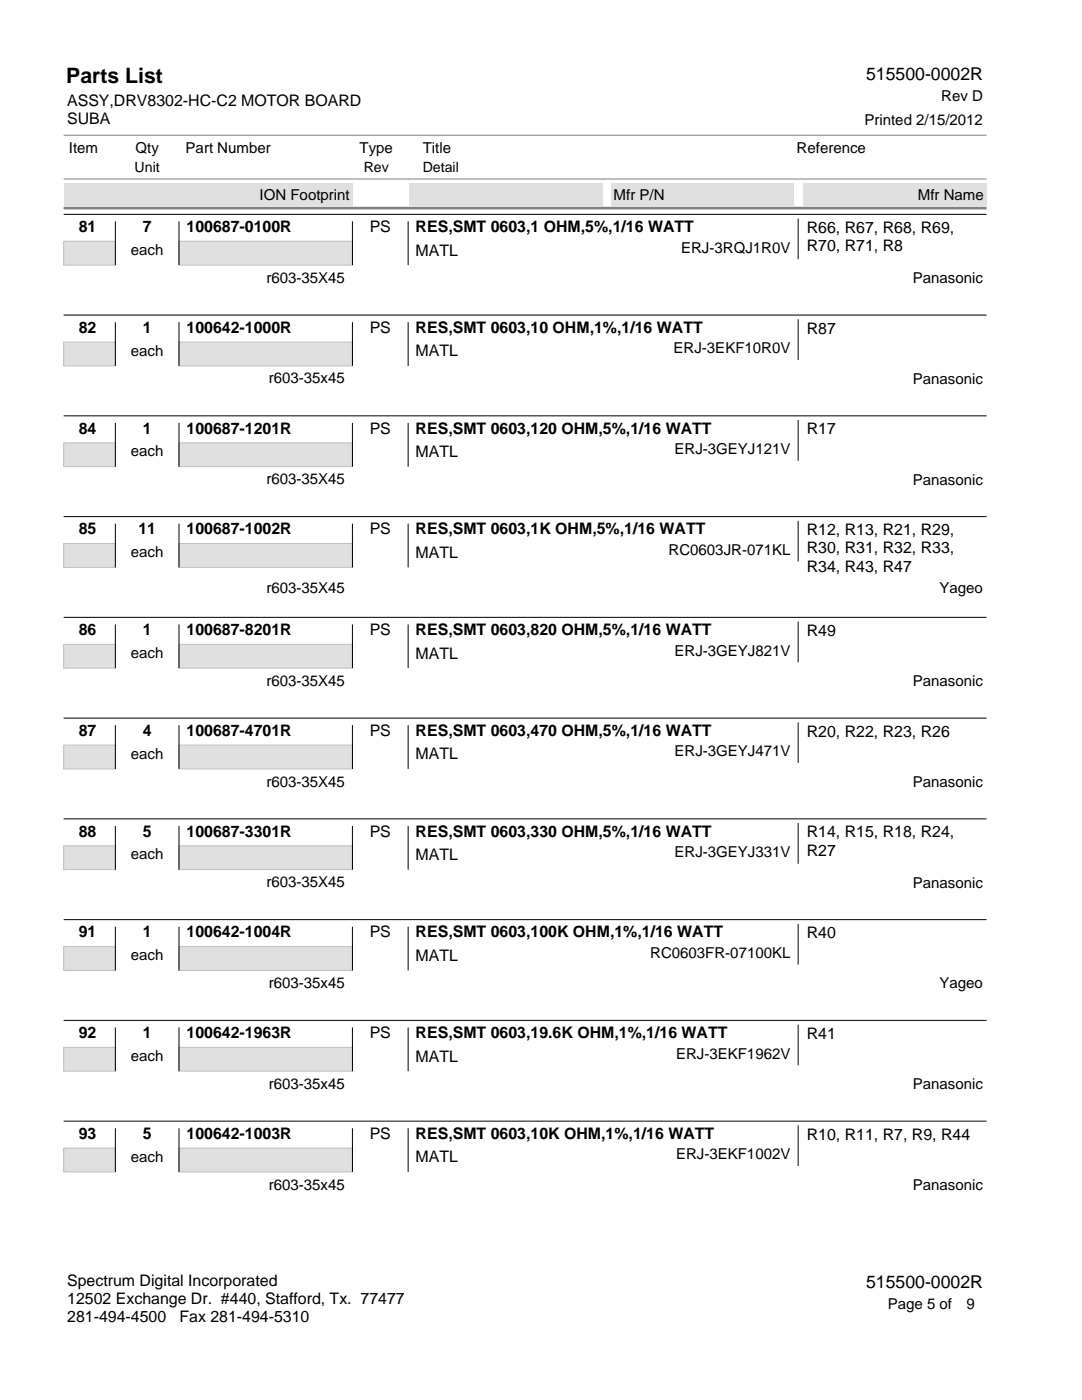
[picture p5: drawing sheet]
<svg xmlns="http://www.w3.org/2000/svg" width="216mm" height="279mm" viewBox="0 0 216 279" stroke-linecap="round" stroke-linejoin="round" font-family="sans-serif">
<defs><g id="words">
<text font-size="4.2" x="13.2" y="16.5">Parts List</text>
<g font-size="3.5">
<text x="172.8" y="15.9">515500-0002R</text>
<text x="172.8" y="257">515500-0002R</text>
</g>
<g font-size="3.2">
<text x="13.4" y="21.1">ASSY,DRV8302-HC-C2 MOTOR BOARD</text>
<text x="13.4" y="24.7">SUBA</text>
<text x="15.7" y="46.3">81</text>
<text x="28.5" y="46.3">7</text>
<text x="37.2" y="46.3">100687-0100R</text>
<text x="73.8" y="46.3">PS</text>
<text x="82.9" y="46.3">RES,SMT 0603,1 OHM,5%,1/16 WATT</text>
<text x="161" y="46.5">R66, R67, R68, R69,</text>
<text x="82.9" y="51">MATL</text>
<text x="161" y="50.1">R70, R71, R8</text>
<text x="15.7" y="66.4">82</text>
<text x="28.5" y="66.4">1</text>
<text x="37.2" y="66.4">100642-1000R</text>
<text x="73.8" y="66.4">PS</text>
<text x="82.9" y="66.4">RES,SMT 0603,10 OHM,1%,1/16 WATT</text>
<text x="82.9" y="71.1">MATL</text>
<text x="161" y="66.6">R87</text>
<text x="15.7" y="86.6">84</text>
<text x="28.5" y="86.6">1</text>
<text x="37.2" y="86.6">100687-1201R</text>
<text x="73.8" y="86.6">PS</text>
<text x="82.9" y="86.6">RES,SMT 0603,120 OHM,5%,1/16 WATT</text>
<text x="161" y="86.7">R17</text>
<text x="82.9" y="91.2">MATL</text>
<text x="15.7" y="106.7">85</text>
<text x="27.6" y="106.7">11</text>
<text x="37.2" y="106.7">100687-1002R</text>
<text x="73.8" y="106.7">PS</text>
<text x="82.9" y="106.7">RES,SMT 0603,1K OHM,5%,1/16 WATT</text>
<text x="161" y="106.8">R12, R13, R21, R29,</text>
<text x="82.9" y="111.3">MATL</text>
<text x="161" y="110.4">R30, R31, R32, R33,</text>
<text x="161" y="114.1">R34, R43, R47</text>
<text x="15.7" y="126.8">86</text>
<text x="28.5" y="126.8">1</text>
<text x="37.2" y="126.8">100687-8201R</text>
<text x="73.8" y="126.8">PS</text>
<text x="82.9" y="126.8">RES,SMT 0603,820 OHM,5%,1/16 WATT</text>
<text x="82.9" y="131.4">MATL</text>
<text x="161" y="126.9">R49</text>
<text x="15.7" y="146.9">87</text>
<text x="28.5" y="146.9">4</text>
<text x="37.2" y="146.9">100687-4701R</text>
<text x="73.8" y="146.9">PS</text>
<text x="82.9" y="146.9">RES,SMT 0603,470 OHM,5%,1/16 WATT</text>
<text x="161" y="147">R20, R22, R23, R26</text>
<text x="82.9" y="151.6">MATL</text>
<text x="15.7" y="167">88</text>
<text x="28.5" y="167">5</text>
<text x="37.2" y="167">100687-3301R</text>
<text x="73.8" y="167">PS</text>
<text x="82.9" y="167">RES,SMT 0603,330 OHM,5%,1/16 WATT</text>
<text x="161" y="167.1">R14, R15, R18, R24,</text>
<text x="82.9" y="171.7">MATL</text>
<text x="161" y="170.8">R27</text>
<text x="15.7" y="187.1">91</text>
<text x="28.5" y="187.1">1</text>
<text x="37.2" y="187.1">100642-1004R</text>
<text x="73.8" y="187.1">PS</text>
<text x="82.9" y="187.1">RES,SMT 0603,100K OHM,1%,1/16 WATT</text>
<text x="82.9" y="191.8">MATL</text>
<text x="161" y="187.2">R40</text>
<text x="15.7" y="207.2">92</text>
<text x="28.5" y="207.2">1</text>
<text x="37.2" y="207.2">100642-1963R</text>
<text x="73.8" y="207.2">PS</text>
<text x="82.9" y="207.2">RES,SMT 0603,19.6K OHM,1%,1/16 WATT</text>
<text x="161" y="207.3">R41</text>
<text x="82.9" y="211.9">MATL</text>
<text x="15.7" y="227.3">93</text>
<text x="28.5" y="227.3">5</text>
<text x="37.2" y="227.3">100642-1003R</text>
<text x="73.8" y="227.3">PS</text>
<text x="82.9" y="227.3">RES,SMT 0603,10K OHM,1%,1/16 WATT</text>
<text x="161" y="227.5">R10, R11, R7, R9, R44</text>
<text x="82.9" y="232">MATL</text>
<text x="13.4" y="256.7">Spectrum Digital Incorporated</text>
<text x="13.4" y="260.3">12502 Exchange Dr. #440, Stafford, Tx. 77477</text>
<text x="13.4" y="263.9">281-494-4500</text>
<text x="35.8" y="263.9">Fax 281-494-5310</text>
</g>
<g font-size="3">
<text x="187.8" y="20.2">Rev D</text>
<text x="172.5" y="24.9">Printed 2/15/2012</text>
<text x="13.8" y="30.5">Item</text>
<text x="27" y="30.5">Qty</text>
<text x="37" y="30.5">Part Number</text>
<text x="71.8" y="30.5">Type</text>
<text x="84.3" y="30.5">Title</text>
<text x="159" y="30.5">Reference</text>
<text x="51.8" y="39.9">ION Footprint</text>
<text x="122.4" y="39.9">Mfr P/N</text>
<text x="183.2" y="39.9">Mfr Name</text>
<text x="26.1" y="50.9">each</text>
<text x="135.9" y="50.4">ERJ-3RQJ1R0V</text>
<text x="53.1" y="56.4">r603-35X45</text>
<text x="182.1" y="56.5">Panasonic</text>
<text x="26.1" y="71">each</text>
<text x="134.4" y="70.5">ERJ-3EKF10R0V</text>
<text x="53.6" y="76.5">r603-35x45</text>
<text x="182.1" y="76.6">Panasonic</text>
<text x="26.1" y="91.1">each</text>
<text x="134.6" y="90.6">ERJ-3GEYJ121V</text>
<text x="53.1" y="96.6">r603-35X45</text>
<text x="182.1" y="96.7">Panasonic</text>
<text x="26.1" y="111.2">each</text>
<text x="133.4" y="110.7">RC0603JR-071KL</text>
<text x="53.1" y="118.4">r603-35X45</text>
<text x="187.5" y="118.4">Yageo</text>
<text x="26.1" y="131.3">each</text>
<text x="134.6" y="130.8">ERJ-3GEYJ821V</text>
<text x="53.1" y="136.9">r603-35X45</text>
<text x="182.1" y="136.9">Panasonic</text>
<text x="26.1" y="151.4">each</text>
<text x="134.6" y="150.9">ERJ-3GEYJ471V</text>
<text x="53.1" y="157">r603-35X45</text>
<text x="182.1" y="157">Panasonic</text>
<text x="26.1" y="171.5">each</text>
<text x="134.6" y="171">ERJ-3GEYJ331V</text>
<text x="53.1" y="177.1">r603-35X45</text>
<text x="182.1" y="177.1">Panasonic</text>
<text x="26.1" y="191.6">each</text>
<text x="129.7" y="191.2">RC0603FR-07100KL</text>
<text x="53.6" y="197.2">r603-35x45</text>
<text x="187.5" y="197.3">Yageo</text>
<text x="26.1" y="211.7">each</text>
<text x="134.9" y="211.3">ERJ-3EKF1962V</text>
<text x="53.6" y="217.3">r603-35x45</text>
<text x="182.1" y="217.4">Panasonic</text>
<text x="26.1" y="231.8">each</text>
<text x="134.9" y="231.4">ERJ-3EKF1002V</text>
<text x="53.6" y="237.4">r603-35x45</text>
<text x="182.1" y="237.5">Panasonic</text>
<text x="177.1" y="261.3">Page 5 of</text>
<text x="192.8" y="261.3">9</text>
</g>
<g font-size="2.8">
<text x="26.9" y="34.3">Unit</text>
<text x="72.6" y="34.3">Rev</text>
<text x="84.3" y="34.3">Detail</text>
</g>
</g></defs>
<path d="M12.7 48.2h10.3v4.7h-10.3z" fill="#e0e0e0"/>
<path d="M12.7 48.2h10.3v4.7h-10.3z" fill="none" stroke="#c0c0c0" stroke-width=".2"/>
<path d="M35.7 48.2h34.6v4.7h-34.6z" fill="#e0e0e0"/>
<path d="M35.7 48.2h34.6v4.7h-34.6z" fill="none" stroke="#c0c0c0" stroke-width=".2"/>
<path d="M12.7 42.8h184.1M23 44.2v8.7M35.7 44.2v8.7M70.3 44.2v8.7M81.4 44.2v8.7M159.3 43.6v8.1" fill="none" stroke="#000" stroke-width=".2"/>
<path d="M12.7 68.3h10.3v4.7h-10.3z" fill="#e0e0e0"/>
<path d="M12.7 68.3h10.3v4.7h-10.3z" fill="none" stroke="#c0c0c0" stroke-width=".2"/>
<path d="M35.7 68.3h34.6v4.7h-34.6z" fill="#e0e0e0"/>
<path d="M35.7 68.3h34.6v4.7h-34.6z" fill="none" stroke="#c0c0c0" stroke-width=".2"/>
<path d="M12.7 62.9h184.1M23 64.3v8.7M35.7 64.3v8.7M70.3 64.3v8.7M81.4 64.3v8.7M159.3 63.7v8.1" fill="none" stroke="#000" stroke-width=".2"/>
<path d="M12.7 88.4h10.3v4.7h-10.3z" fill="#e0e0e0"/>
<path d="M12.7 88.4h10.3v4.7h-10.3z" fill="none" stroke="#c0c0c0" stroke-width=".2"/>
<path d="M35.7 88.4h34.6v4.7h-34.6z" fill="#e0e0e0"/>
<path d="M35.7 88.4h34.6v4.7h-34.6z" fill="none" stroke="#c0c0c0" stroke-width=".2"/>
<path d="M12.7 83h184.1M23 84.4v8.7M35.7 84.4v8.7M70.3 84.4v8.7M81.4 84.4v8.7M159.3 83.8v8.2" fill="none" stroke="#000" stroke-width=".2"/>
<path d="M12.7 108.5h10.3v4.7h-10.3z" fill="#e0e0e0"/>
<path d="M12.7 108.5h10.3v4.7h-10.3z" fill="none" stroke="#c0c0c0" stroke-width=".2"/>
<path d="M35.7 108.5h34.6v4.7h-34.6z" fill="#e0e0e0"/>
<path d="M35.7 108.5h34.6v4.7h-34.6z" fill="none" stroke="#c0c0c0" stroke-width=".2"/>
<path d="M12.7 103.1h184.1M23 104.5v8.7M35.7 104.5v8.7M70.3 104.5v8.7M81.4 104.5v8.7M159.3 103.9v8.2" fill="none" stroke="#000" stroke-width=".2"/>
<path d="M12.7 128.6h10.3v4.7h-10.3z" fill="#e0e0e0"/>
<path d="M12.7 128.6h10.3v4.7h-10.3z" fill="none" stroke="#c0c0c0" stroke-width=".2"/>
<path d="M35.7 128.6h34.6v4.7h-34.6z" fill="#e0e0e0"/>
<path d="M35.7 128.6h34.6v4.7h-34.6z" fill="none" stroke="#c0c0c0" stroke-width=".2"/>
<path d="M12.7 123.2h184.1M23 124.6v8.7M35.7 124.6v8.7M70.3 124.6v8.7M81.4 124.6v8.7M159.3 124.1v8.1" fill="none" stroke="#000" stroke-width=".2"/>
<path d="M12.7 148.7h10.3v4.8h-10.3z" fill="#e0e0e0"/>
<path d="M12.7 148.7h10.3v4.8h-10.3z" fill="none" stroke="#c0c0c0" stroke-width=".2"/>
<path d="M35.7 148.7h34.6v4.8h-34.6z" fill="#e0e0e0"/>
<path d="M35.7 148.7h34.6v4.8h-34.6z" fill="none" stroke="#c0c0c0" stroke-width=".2"/>
<path d="M12.7 143.3h184.1M23 144.7v8.8M35.7 144.7v8.8M70.3 144.7v8.8M81.4 144.7v8.8M159.3 144.2v8.1" fill="none" stroke="#000" stroke-width=".2"/>
<path d="M12.7 168.8h10.3v4.8h-10.3z" fill="#e0e0e0"/>
<path d="M12.7 168.8h10.3v4.8h-10.3z" fill="none" stroke="#c0c0c0" stroke-width=".2"/>
<path d="M35.7 168.8h34.6v4.8h-34.6z" fill="#e0e0e0"/>
<path d="M35.7 168.8h34.6v4.8h-34.6z" fill="none" stroke="#c0c0c0" stroke-width=".2"/>
<path d="M12.7 163.4h184.1M23 164.8v8.8M35.7 164.8v8.8M70.3 164.8v8.8M81.4 164.8v8.8M159.3 164.3v8.1" fill="none" stroke="#000" stroke-width=".2"/>
<path d="M12.7 188.9h10.3v4.8h-10.3z" fill="#e0e0e0"/>
<path d="M12.7 188.9h10.3v4.8h-10.3z" fill="none" stroke="#c0c0c0" stroke-width=".2"/>
<path d="M35.7 188.9h34.6v4.8h-34.6z" fill="#e0e0e0"/>
<path d="M35.7 188.9h34.6v4.8h-34.6z" fill="none" stroke="#c0c0c0" stroke-width=".2"/>
<path d="M12.7 183.5h184.1M23 184.9v8.8M35.7 184.9v8.8M70.3 184.9v8.8M81.4 184.9v8.8M159.3 184.4v8.1" fill="none" stroke="#000" stroke-width=".2"/>
<path d="M12.7 209h10.3v4.8h-10.3z" fill="#e0e0e0"/>
<path d="M12.7 209h10.3v4.8h-10.3z" fill="none" stroke="#c0c0c0" stroke-width=".2"/>
<path d="M35.7 209h34.6v4.8h-34.6z" fill="#e0e0e0"/>
<path d="M35.7 209h34.6v4.8h-34.6z" fill="none" stroke="#c0c0c0" stroke-width=".2"/>
<path d="M12.7 203.6h184.1M23 205.1v8.7M35.7 205.1v8.7M70.3 205.1v8.7M81.4 205.1v8.7M159.3 204.5v8.1" fill="none" stroke="#000" stroke-width=".2"/>
<path d="M12.7 229.1h10.3v4.8h-10.3z" fill="#e0e0e0"/>
<path d="M12.7 229.1h10.3v4.8h-10.3z" fill="none" stroke="#c0c0c0" stroke-width=".2"/>
<path d="M35.7 229.1h34.6v4.8h-34.6z" fill="#e0e0e0"/>
<path d="M35.7 229.1h34.6v4.8h-34.6z" fill="none" stroke="#c0c0c0" stroke-width=".2"/>
<path d="M12.7 223.7h184.1M23 225.2v8.7M35.7 225.2v8.7M70.3 225.2v8.7M81.4 225.2v8.7M159.3 224.6v8.1" fill="none" stroke="#000" stroke-width=".2"/>
<path d="M12.7 41.5h184.1" fill="none" stroke="#808080" stroke-width=".53"/>
<g fill="#e0e0e0">
<path d="M12.7 36.5h57.6v4.5h-57.6z"/>
<path d="M81.8 36.5h38.5v4.5h-38.5z"/>
<path d="M121.9 36.5h36.5v4.5h-36.5z"/>
<path d="M160.3 36.5h36.5v4.5h-36.5z"/>
</g>
<path d="M12.7 35.7h184.1M12.7 27h184.1" fill="none" stroke="#808080" stroke-width=".2"/>
<use href="#words"/>
</svg>
